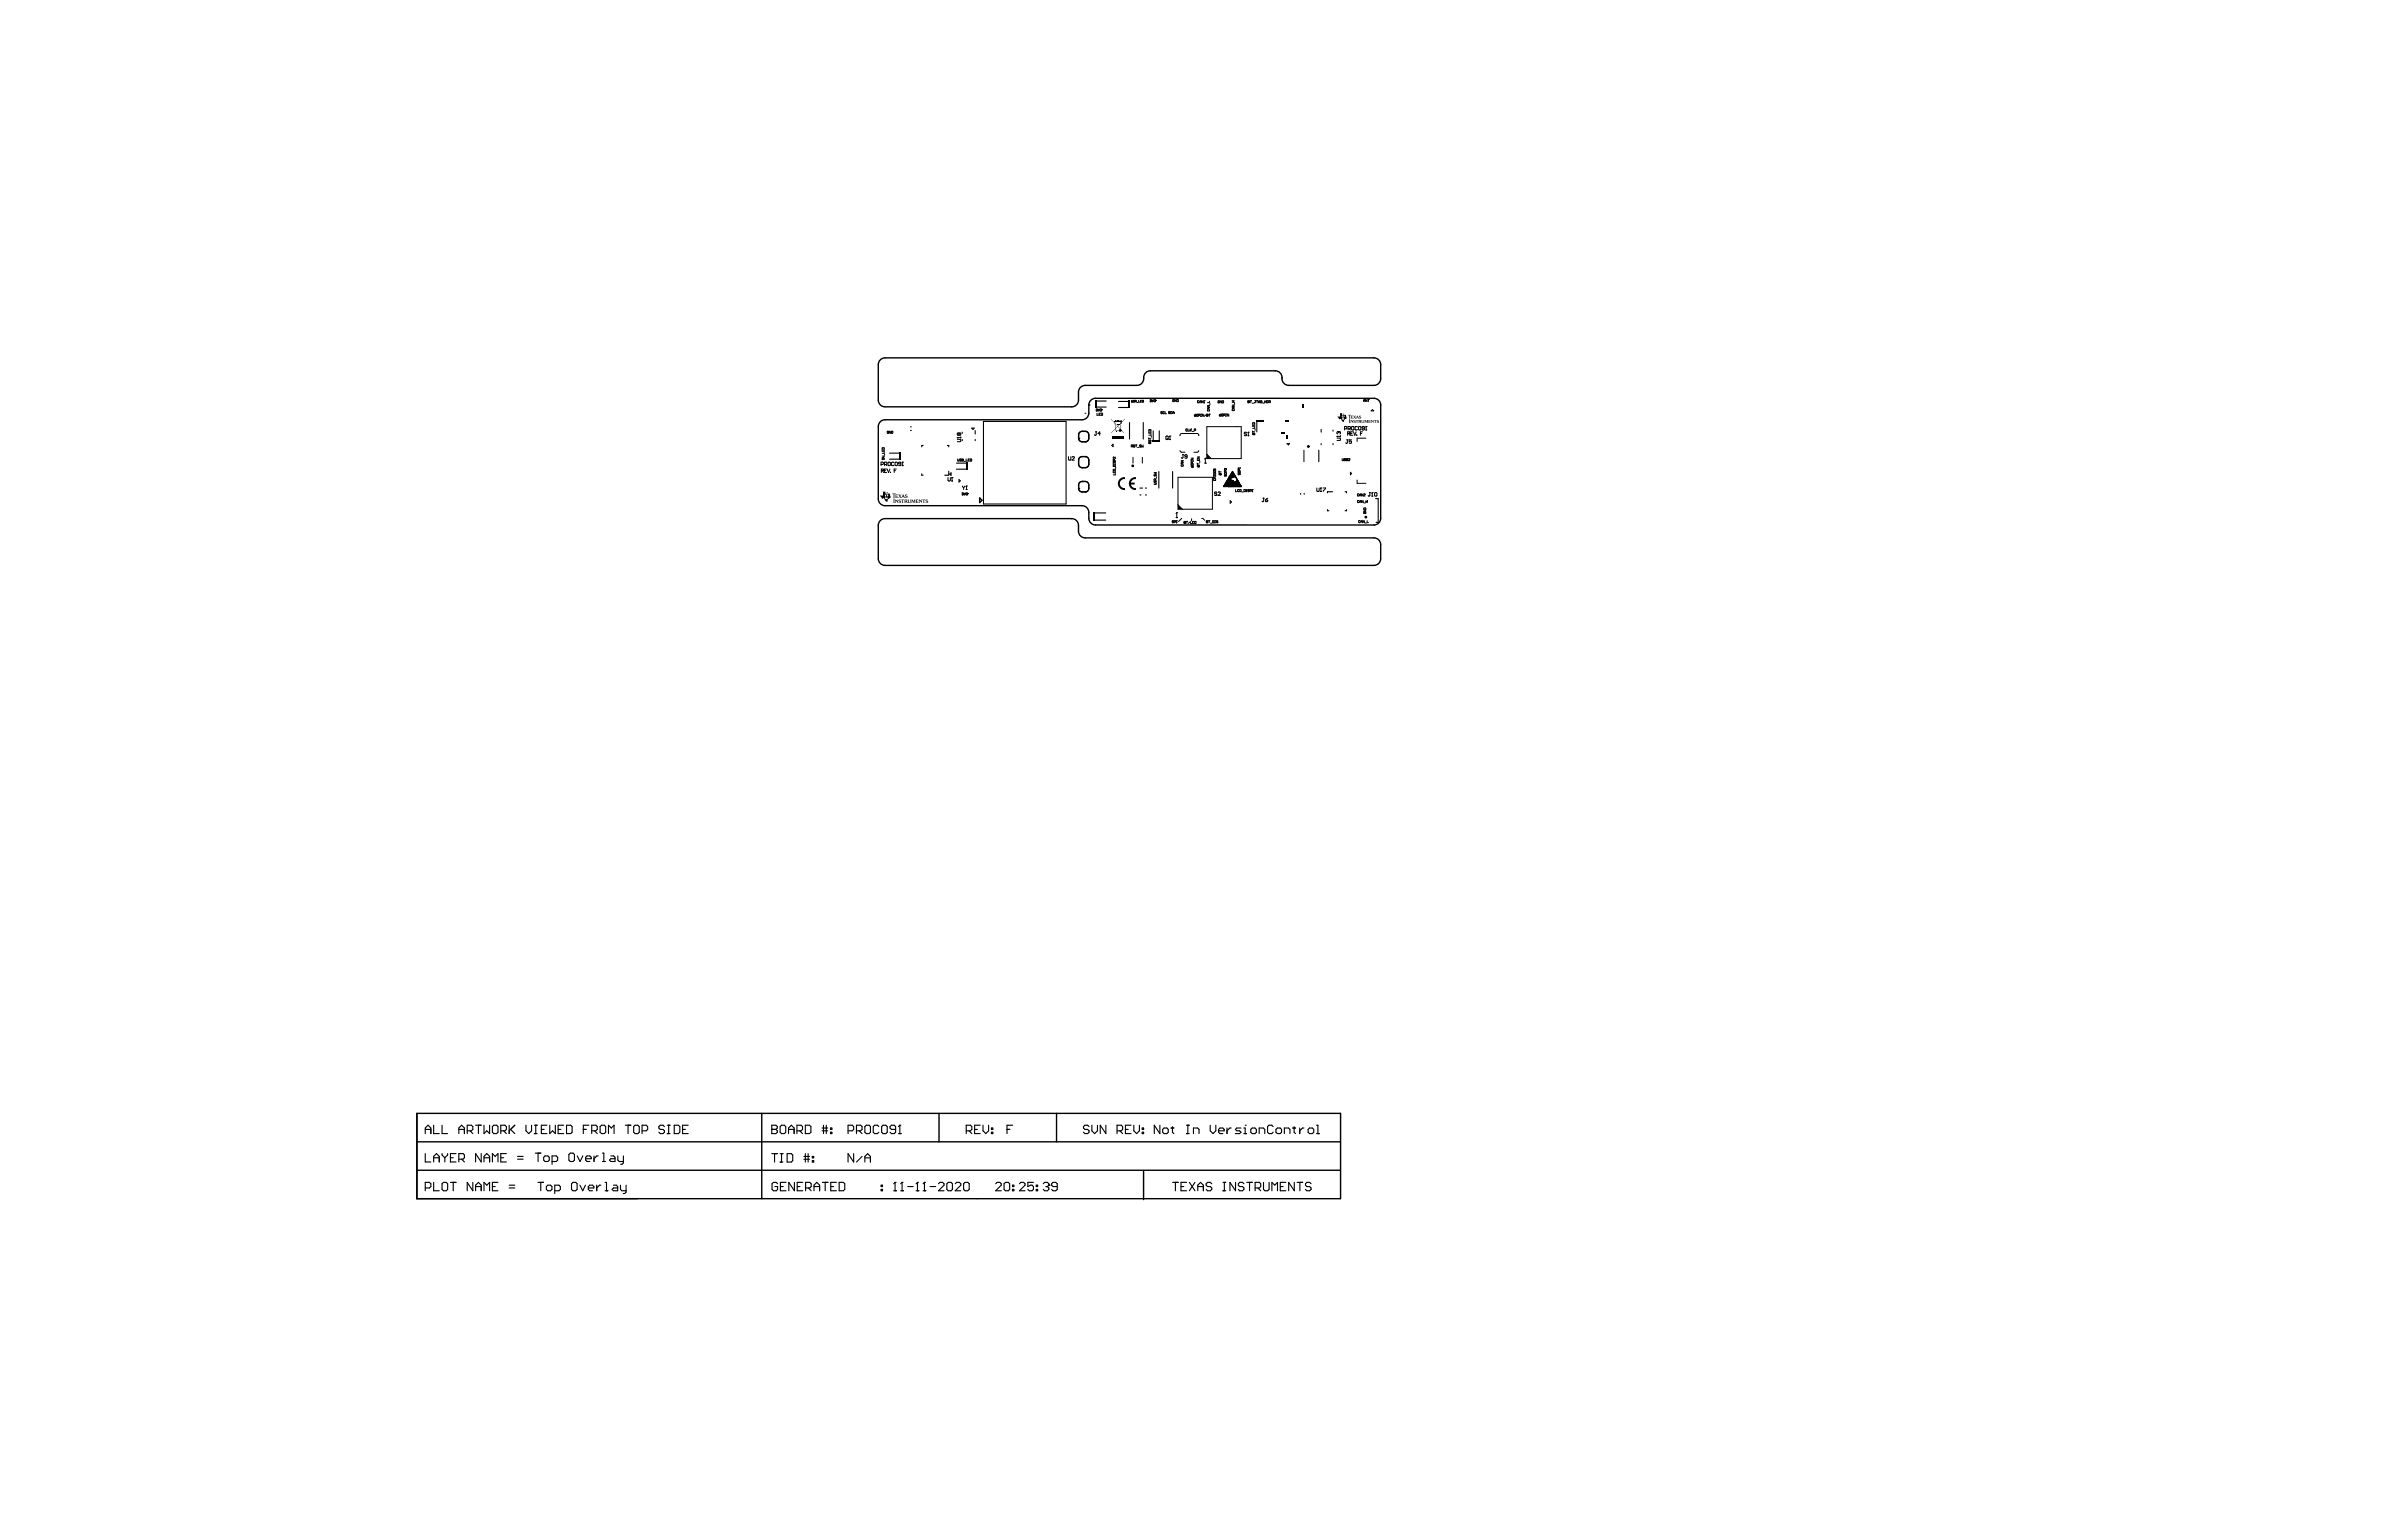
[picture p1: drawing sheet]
<svg xmlns="http://www.w3.org/2000/svg" width="432mm" height="279mm" viewBox="0 0 432 279" stroke-linecap="round" stroke-linejoin="round" font-family="sans-serif">
<g fill="none" stroke="#000" stroke-width=".25">
<path d="M159.5 76.6l.5-.4 .4-.1h35.8a1.22 1.22 0 0 0 1.2-1.2v-1.5a1.22 1.22 0 0 1 1.2-1.2h50.5a1.22 1.22 0 0 1 1.2 1.2v20.6a1.22 1.22 0 0 1-1.2 1.2h-50.5a1.22 1.22 0 0 1-1.2-1.2 1.9 1.9 0 0 0-.5-2.1l-.7-.2h-35.8a1.22 1.22 0 0 1-1.2-1.2v-13.2zM160.4 73.8a1.22 1.22 0 0 1-1.2-1.3v-6.4a1.22 1.22 0 0 1 1.2-1.2h88.7a1.22 1.22 0 0 1 1.2 1.2v2.6a1.22 1.22 0 0 1-1.2 1.2h-15.5a1.24 1.24 0 0 1-1.2-1.5 1.22 1.22 0 0 0-1.2-1.2h-22.7a1.24 1.24 0 0 0-1.2 1.5 1.22 1.22 0 0 1-1.2 1.2h-9.4a1.22 1.22 0 0 0-1.2 1.2v1.4a1.22 1.22 0 0 1-1.2 1.3h-33.8M195.5 79.5h.1M195.5 79.5v-.7a.63 .63 0 0 1 .7-.6h.5a.63 .63 0 0 1 .7 .6v.7a.63 .63 0 0 1-.7 .6M195.5 79.5a.63 .63 0 0 0 .7 .6h.5M197.4 73.4h.1M160.4 94a1.22 1.22 0 0 0-1.2 1.3v6a1.22 1.22 0 0 0 1.2 1.2h88.7a1.22 1.22 0 0 0 1.2-1.2v-2.6a1.22 1.22 0 0 0-1.2-1.2h-52.4a1.22 1.22 0 0 1-1.2-1.2 1.89 1.89 0 0 0-.5-2l-.7-.3h-33.8M177.6 90.3l.4 .4-.4 .4zM195.5 88.6h.1M195.5 88.6a.63 .63 0 0 0 .7 .6h.5M196.2 87.3h.1M196.2 84.8h.1"/>
<path d="M196.2 87.3a.63 .63 0 0 0-.7 .6v.7M196.2 87.3h.5a.63 .63 0 0 1 .7 .6v.7a.63 .63 0 0 1-.7 .6M196.7 89.2h.1M196.7 82.8h.1M196.7 80.1h.1M196.7 82.8h-.5a.63 .63 0 0 0-.7 .6v.8a.63 .63 0 0 0 .7 .6M196.7 82.8a.63 .63 0 0 1 .7 .6v.8a.63 .63 0 0 1-.7 .6h-.5M75.6 201.9v15.4h167.4v-15.4h-167.4v15.4M75.6 212.2h167.4M75.6 207h167.4M138.1 201.9v15.4M170.2 201.9v5.1"/>
<path d="M191.5 201.9v5.1M207.3 212.4v5.1"/>
<circle cx="205.3" cy="84.5" r=".12"/>
<circle cx="237.2" cy="81" r=".12"/>
<circle cx="247.6" cy="93.8" r=".12"/>
</g>
<g fill="none" stroke="#000" stroke-width=".2">
<path d="M165.1 78h.1M165.1 77.4h.1M174.4 78.4v.2M174.4 79.7v.2M176.8 78.1v.6M176.8 79.7v.2M178.3 76.4h15v15h-15zM198.7 73.8h1.8M198.7 72.7h1.8M202.8 73.9h1.8M202.8 72.8h1.8M204.8 76.6v3"/>
<path d="M207.2 76.6v3M209.1 78.1v1.8M210.1 78.1v1.8M227.8 76.5v1.8M239.5 77.9v.5M241.6 78v.2M161.3 83.3h1.8M161.3 82.2h1.8M167.1 85.9v.3h.2M167.3 80.8h-.2v.2M171.7 80.8h.3v.2M172 85.4v.8h-.7"/>
<path d="M173.4 84h1.8M173.4 85.1h1.8M198.5 94.3h1.9M198.5 93h1.9M206.6 89.7h.2M206.6 88.5h.5M207.6 89.7h.2M207.6 88.5h.2M210.1 85.5v3M212.6 85.5v3M235.8 89.5v.1M236.4 89.5v.1"/>
<path d="M239.1 81.6v2.1M239.5 80.4v.2M240.6 92.4v.2h.3M241.6 89.2h-1v.2M241.6 80.4v.2M243.8 89.2h.3v.2M244.1 92.4v.2h-.3M249.4 90.4h.4v4.3h-.3M77.1 204.8h1M77.1 205.5v-1l.5-.5 .5 .5v1M77.1 209.2v1.5h1M77.1 215.4h.8l.2-.3v-.5l-.2-.2h-.8v1.5"/>
<path d="M78.6 204v1.5h1M78.6 210.7v-1l.5-.5 .5 .5v1M78.6 214.4v1.5h1M78.6 209.9h1M80.1 214.6l.3-.2h.5l.2 .2v1.1l-.2 .2h-.5l-.3-.2zM80.1 204v1.5h1M80.1 209.2v.2l.5 .5M80.6 209.9v.8M81.1 209.2v.2l-.5 .5M81.7 214.4h1M81.7 209.9h.5M82.2 214.4v1.5"/>
<path d="M82.7 209.2h-1v1.5h1M83.2 204.8h1M83.2 210.2h.7l.3-.3v-.5l-.3-.2h-.7v1.5M83.2 205.5v-1l.5-.5 .5 .5v1M83.7 210.2l.5 .5M84.7 205h.8l.2-.2v-.5l-.2-.3h-.8v1.5M85.2 205l.5 .5M85.7 214.4v1.5l-1-1.5v1.5M86.2 204h1M86.2 215.9v-1l.5-.5 .5 .5v1M86.2 215.1h1M86.7 204v1.5"/>
<path d="M87.2 209.2v1.5l-1-1.5v1.5M87.7 204v1.5l.5-.5 .6 .5v-1.5M87.7 210.7v-1l.5-.5 .6 .5v1M87.7 215.9v-1.5l.5 .5 .6-.5v1.5M87.7 209.9h1.1M89.3 204.3l.2-.3h.5l.3 .3v1l-.3 .2h-.5l-.2-.2zM89.3 215.1h.5M89.3 210.7v-1.5l.5 .5 .5-.5v1.5M90.3 214.4h-1v1.5h1M90.8 205h.7l.3-.2v-.5l-.3-.3h-.7v1.5M90.8 209.9h.5M91.3 205l.5 .5"/>
<path d="M91.8 209.2h-1v1.5h1M92.3 215.4h1M92.3 214.9h1M92.3 204v1.5M92.6 204.8l.7 .7M93.3 204l-1 1M93.8 210.2h1M93.8 209.7h1M95.3 204v1l.6 .5 .5-.5v-1M96.9 204h.5M96.9 205.5h.5M97 209.1h1"/>
<path d="M97.1 204v1.5M97.5 214.4h1M97.5 209.1v1.5M98 214.4v1.5M98.1 204.8h.5M98.6 209.8l.2-.2h.5l.3 .2v.5l-.3 .3h-.5l-.2-.3zM99 215.1l.3-.2h.5l.3 .2v.6l-.3 .2h-.5l-.3-.2zM99.1 204h-1v1.5h1M99.7 204v1.5l.5-.5 .5 .5v-1.5M100.1 210.6h.7l.3-.3v-.5l-.3-.2h-.7v1.5M100.6 215.9h.7l.3-.2v-.6l-.3-.2h-.7v1.5M101.2 204.8h.5"/>
<path d="M102.2 204h-1v1.5h1M102.7 204h.8l.2 .3v1l-.2 .2h-.8zM103.4 209.1h.5l.2 .2v1l-.2 .3h-.5l-.3-.3v-1zM103.6 214.6l.3-.2h.5l.2 .2v1.1l-.2 .2h-.5l-.3-.2zM104.6 209.6l.5 1 .6-1M105.1 214.9l.5 1 .5-1M105.7 204.8h.5M106.2 210.1h1v-.3l-.3-.2h-.5l-.2 .2v.5l.2 .3h.5M106.6 215.4h1.1v-.3l-.3-.2h-.5l-.3 .2v.6l.3 .2h.5M106.8 204h-1.1v1.5M107.3 205h.7l.3-.2v-.5l-.3-.3h-.7v1.5M107.7 209.6v1"/>
<path d="M107.8 205l.5 .5M108.2 214.9v1M108.4 209.6h-.2l-.5 .5M108.8 204.3l.2-.3h.5l.3 .3v1l-.3 .2h-.5l-.2-.2zM108.9 214.9h-.2l-.5 .5M109.2 209.1h.3v1.5M109.2 210.6h.5M109.7 214.4h.2v1.5M109.7 215.9h.5M110.3 205.5v-1.5l.5 .5 .5-.5v1.5M110.7 209.6h.5l.3 .2v.8h-.8l-.2-.3 .2-.2h.8M111.2 214.9h.5l.3 .2v.8h-.8l-.2-.2 .2-.3h.8"/>
<path d="M112 209.6v.7l.2 .3h.8M112.5 214.9v.8l.2 .2h.8M113 209.6v1.3l-.2 .2h-.3M113.3 204h1.1M113.5 214.9v1.3l-.3 .2h-.2M113.9 204v1.5M114.9 204.3l.2-.3h.5l.3 .3v1l-.3 .2h-.5l-.2-.2zM116.4 205h.7l.3-.2v-.5l-.3-.3h-.7v1.5M120.4 204.3l-.2-.3h-.5l-.3 .3v.2l.3 .3h.5l.2 .2v.3l-.2 .2h-.5l-.3-.2M121 204h.5M121 205.5h.5M121.2 204v1.5"/>
<path d="M122.2 204h.8l.2 .3v1l-.2 .2h-.8zM123.7 204.8h.5M124.8 204h-1.1v1.5h1.1M139.9 204.8h.1M139.9 204h.8l.2 .3v.2l-.2 .3 .2 .2v.3l-.2 .2h-.8zM139.9 204.8h.8M139.9 209.2h1M140.4 209.2v1.5M141 214.6l-.3-.2h-.5l-.2 .2v1.1l.2 .2h.5l.3-.2v-.6h-.5M141.4 204.3l.3-.3h.5l.2 .3v1l-.2 .2h-.5l-.3-.2zM141.4 210.7h.5M141.4 209.2h.5"/>
<path d="M141.5 215.1h.5M141.7 209.2v1.5M142.5 214.4h-1v1.5h1M142.7 209.2h.7l.3 .2v1l-.3 .3h-.7zM142.9 204.8h1.1M142.9 205.5v-1l.5-.5 .6 .5v1M144 214.4v1.5l-1-1.5v1.5M144.5 205h.7l.3-.2v-.5l-.3-.3h-.7v1.5M144.5 215.1h.5M145 205l.5 .5M145.5 214.4h-1v1.5h1M145.7 210.2h1"/>
<path d="M145.7 209.7h1M146 204h.7l.3 .3v1l-.3 .2h-.7zM146 209.2v1.5M146 215.4h.8l.3-.3v-.5l-.3-.2h-.8v1.5M146.5 209.2v1.5M146.5 215.4l.6 .5M147.3 210.4h.2v.3h-.2zM147.3 209.7h.2v.2h-.2zM147.6 215.1h1M147.6 215.9v-1l.5-.5 .5 .5v1M149 205h1M149 204.5h1"/>
<path d="M149.1 214.4h1M149.3 204v1.5M149.6 214.4v1.5M149.8 204v1.5M150.5 204.5h.3v.3h-.3zM150.5 205.3h.3v.2h-.3zM150.6 215.1h.5M151.6 214.4h-1v1.5h1M152.1 214.4h.8l.2 .2v1.1l-.2 .2h-.8zM153.7 205h.8l.2-.2v-.5l-.2-.3h-.8v1.5M154.7 209.2v1.5l-1-1.5v1.5M155.3 205h.7l.3-.2v-.5l-.3-.3h-.7v1.5"/>
<path d="M155.8 205l.5 .5M156.3 209.7l-1 1M156.8 204.3l.2-.3h.5l.3 .3v1l-.3 .2h-.5l-.2-.2zM156.8 210.7v-1l.5-.5 .5 .5v1M156.8 209.9h1M159.3 204.3l-.2-.3h-.5l-.3 .3v1l.3 .2h.5l.2-.2M159.7 215.7h.3v.2h-.3zM159.7 214.9h.3v.2h-.3zM159.8 204.3l.3-.3h.5l.2 .3v1l-.2 .2h-.5l-.3-.2zM162 215.9h.5M162.3 214.4h.1M162.3 214.4v1.5"/>
<path d="M162.3 214.4l-.3 .2M162.4 204.8h-.8l-.3-.3v-.2l.3-.3h.5l.3 .3v1l-.3 .2h-.5l-.3-.2M162.9 205.5h.5M163.1 204h.1M163.1 204v1.5M163.1 204l-.2 .3M163.3 215.9h.5M163.5 214.4h.1M163.5 214.4v1.5M163.5 214.4l-.2 .2M164.5 215.1h1.1M166.1 215.9h.5"/>
<path d="M166.3 214.4h.1M166.3 214.4v1.5M166.3 214.4l-.2 .2M167.3 215.9h.5M167.6 214.4h.1M167.6 214.4v1.5M167.6 214.4l-.3 .2M168.6 215.1h1M170.1 214.6l.3-.2h.5l.2 .2v.3l-1 1h1M171.6 214.6l.3-.2h.5l.3 .2v1.1l-.3 .2h-.5l-.3-.2zM173.2 214.6l.2-.2h.5l.3 .2v.3l-1 1h1M174.7 214.6l.2-.2h.5l.3 .2v1.1l-.3 .2h-.5l-.2-.2z"/>
<path d="M175.2 205h.7l.3-.2v-.5l-.3-.3h-.7v1.5M175.7 205l.5 .5M176.7 204.8h.5M177.7 204h-1v1.5h1M178.2 204v1l.5 .5 .5-.5v-1M179.7 204.5h.3v.3h-.3zM179.7 205.3h.3v.2h-.3zM180.5 214.6l.2-.2h.6l.2 .2v.3l-1 1h1M182 214.6l.3-.2h.5l.2 .2v1.1l-.2 .2h-.5l-.3-.2zM182.5 204.8h.6M183.5 215.7h.3v.2h-.3zM183.5 214.9h.3v.2h-.3z"/>
<path d="M183.6 204h-1.1v1.5M184.8 214.6l.3-.2h.5l.2 .2v.3l-1 1h1M187.3 214.4h-1v.7l.5-.2h.3l.2 .2v.6l-.2 .2h-.5l-.3-.2M187.8 215.7h.3v.2h-.3zM187.8 214.9h.3v.2h-.3zM189.1 214.6l.3-.2h.5l.2 .2v.3M189.6 215.1h.3M189.9 215.1l.2 .3v.3l-.2 .2h-.5l-.3-.2M190.1 214.9h.1M190.1 214.9l-.2 .2M191.6 215.1h-.7l-.3-.2v-.3l.3-.2h.5l.2 .2v1.1l-.2 .2h-.5l-.3-.2M197.4 204.3l-.2-.3h-.5l-.3 .3v.2l.3 .3h.5l.2 .2v.3l-.2 .2h-.5l-.3-.2"/>
<path d="M197.9 204v1l.5 .5 .5-.5v-1M200.5 204v1.5l-1-1.5v1.5M202.5 205h.8l.2-.2v-.5l-.2-.3h-.8v1.5M203 205l.5 .5M204 204.8h.5M205 204h-1v1.5h1M205.5 204v1l.5 .5 .5-.5v-1M207.1 204.5h.2v.3h-.2zM207.1 205.3h.2v.2h-.2zM210.3 204v1.5l-1.1-1.5v1.5M210.8 204.8l.2-.3h.5l.3 .3v.5l-.3 .2h-.5l-.2-.2zM212.3 204.5h.5"/>
<path d="M212.5 204.3v1l.3 .2M212.6 214.4h1M213.1 214.4v1.5M214.1 215.1h.5M215.1 204h.5M215.1 205.5h.5M215.1 214.4h-1v1.5h1M215.3 204v1.5M215.6 214.4l1 1.5M216.3 205.5v-1h.8l.3 .3v.7M216.6 214.4l-1 1.5M217.1 215.1h1"/>
<path d="M217.1 215.9v-1l.5-.5 .5 .5v1M219.4 204v1l.5 .5 .5-.5v-1M219.7 214.6l-.3-.2h-.5l-.3 .2v.3l.3 .2h.5l.3 .3v.3l-.3 .2h-.5l-.3-.2M220.9 205h1v-.2l-.2-.3h-.5l-.3 .3v.5l.3 .2h.5M221.7 214.4h.5M221.7 215.9h.5M221.9 214.4v1.5M222.4 204.5v1M223.2 204.5h-.3l-.5 .5M224 214.4v1.5l-1-1.5v1.5M225 204.5h-.8l-.3 .3 .3 .2h.5l.3 .3-.3 .2h-.8M225.5 205.5h.5"/>
<path d="M225.5 204.5h.2v1M225.5 214.6l-.3-.2h-.5l-.2 .2v.3l.2 .2h.5l.3 .3v.3l-.3 .2h-.5l-.2-.2M225.7 204h.1M226 214.4h1M226.5 214.4v1.5M227 204.5h.5l.3 .3v.5l-.3 .2h-.5l-.3-.2v-.5zM227.5 215.4h.8l.2-.3v-.5l-.2-.2h-.8v1.5M228 215.4l.5 .5M228.3 205.5v-1h.7l.3 .3v.7M229 214.4v1.3l.3 .2h.5l.3-.2v-1.3M230.6 215.9v-1.5l.5 .5 .5-.5v1.5M230.8 204.3l-.3-.3h-.5l-.2 .3v1l.2 .2h.5l.3-.2"/>
<path d="M231.3 204.8l.3-.3h.5l.2 .3v.5l-.2 .2h-.5l-.3-.2zM232.1 215.1h.5M232.8 205.5v-1h.8l.2 .3v.7M233.1 214.4h-1v1.5h1M234.3 204.5h.5M234.6 204.3v1l.2 .2M234.6 214.4v1.5l-1-1.5v1.5M235.1 214.4h1M235.6 204.5v1M235.6 214.4v1.5M236.4 204.5h-.3l-.5 .5M237.1 204.8l.3-.3h.5l.2 .3v.5l-.2 .2h-.5l-.3-.2z"/>
<path d="M237.7 214.6l-.3-.2h-.5l-.2 .2v.3l.2 .2h.5l.3 .3v.3l-.3 .2h-.5l-.2-.2M238.7 204h.2v1.5M238.7 205.5h.5"/>
</g>
<g fill="#000">
<path d="M203.9 75.9l-2.4 2.6zM201.6 79h2.1v.5h-2.1zM202 76.4l1.3 .1zM202.1 76.3l.1-.1-.1 .2zM202.2 76.2h.1v.3h-.1zM202.1 76.4l.1 1.7zM202.3 78.1l.6 .1zM202.2 78.1h.2v.2h-.2zM202.3 76.2l.2 .1zM202.5 76.8h.5v.2h-.5zM202.5 76.1l.1 .2zM202.5 76.3h.4z"/>
<path d="M202.5 76.1l.4 .1zM202.8 76.1l.1 .2zM202.9 76.2l.3 .2zM203.2 76.5l-.1 1.4zM203.1 76.6h.3l-.3 .2zM203.2 76.7l.1 .1 .1-.2v.2h-.3zM201.4 75.9l2.3 2.6zM242.9 74.9h.4v.3h.1l-.2 .4h.1v.5h.3v-.3l.2-.4h-.1v-.2h.3l.1 .7-.4 .2-.1 .4-.2-.1-.3-.5-.3 .1-.3-.4 .4-.1zM243.5 75.2h.1l-.1 .7h-.2zM243.5 75h.2l-.1 .2h-.1zM244.5 76h.3v.7h-.3zM244.4 75.2h.5v.1h-.2l.1 .6h-.3l.1-.6h-.3z"/>
<path d="M244.8 75.4h.4l.1 .1h-.3v.1h.2v.1l-.2-.1v.2h.3v.1h-.5zM244.8 76.2h.2l.2 .2v-.2h.1v.5l-.4-.4 .1 .4h-.2zM245.4 76.2h.3v.1h-.3l.3 .1v.2l-.3 .1-.1-.2h.4l-.3-.1zM245.8 76.2h.4v.1l-.1-.1v.5h-.2v-.5l-.1 .1zM246.4 75.4h.3v.1h-.3l.3 .1v.3h-.3l-.1-.2 .4 .1-.3-.2zM246.8 76.2h.2v.4l.2-.1-.1-.3h.2l-.1 .4h-.4zM247.3 76.2h.2l.2 .3 .1-.3h.2v.5h-.2v-.4l-.1 .4-.2-.4v.4h-.2zM248 76.2h.4l.1 .1-.3-.1v.2l.2-.1v.2l-.2-.1v.2l.3-.1v.2h-.5zM248.5 76.2h.2l.2 .3v-.3h.1v.5l-.4-.4 .1 .4h-.2zM249.1 76.2h.4v.1l-.2-.1 .1 .5h-.2v-.5l-.1 .1zM249.6 76.2h.3v.1h-.2l.3 .1-.1 .2-.3 .1v-.2l.3 .1-.3-.2zM160.1 89.1h.4v.4h.1l-.2 .4h.1v.6h.4v-.2l-.1-.1 .2-.5h-.1v-.2h.4l.1 .8-.4 .3-.1 .4-.3-.1-.4-.6-.3 .1-.4-.5 .6-.1z"/>
<path d="M160.7 89.5h.2l-.2 .8h-.2zM160.8 89.2h.1v.2h-.2zM161.9 90.4h.3v.8h-.3zM161.7 89.5h.7v.1h-.3l.1 .7h-.3l.1-.7h-.3zM162.3 89.7h.5v.1h-.3v.1h.2v.1h-.2v.2l.3-.1v.2h-.5zM162.2 90.6h.2l.3 .3v-.3h.2l-.1 .6-.4-.5v.5h-.2zM163 90.6h.3v.1h-.3l.3 .2v.3h-.4v-.2l.2 .1 .2-.1-.4-.2zM163.4 90.6h.5v.1h-.2l.1 .5h-.3l.1-.5h-.2zM164.1 89.7h.3l.1 .1-.3-.1v.1l.3 .2v.2l-.4 .1-.1-.2 .2 .1 .2-.1-.3-.1zM164.5 90.6h.3l-.1 .4 .1 .1 .2-.1v-.4h.2l-.1 .5h-.5zM165.2 90.6h.2l.2 .4 .1-.4h.3v.6h-.3l.1-.5-.2 .5-.3-.5 .1 .5h-.2zM166 90.6h.5v.1h-.3v.1h.2v.1h-.2v.2l.3-.1v.2h-.5z"/>
<path d="M166.6 90.6h.2l.2 .3v-.3h.2l-.1 .6-.4-.5 .1 .5h-.2zM167.2 90.6h.5l.1 .1h-.3l.1 .5h-.3l.1-.5h-.2zM167.8 90.6h.4v.1h-.2l-.1 .1 .3 .1v.2l-.4 .1v-.2l.3 .1-.3-.3zM203 86.9l.4-.3 .4-.1h.1v.4a.82 .82 0 0 0-.9 .8 .82 .82 0 0 0 .9 .8v.3a1.17 1.17 0 0 1-1.1-.6 1.17 1.17 0 0 1 .2-1.3zM204.9 86.9l.5-.3 .4-.1h.1v.4a.82 .82 0 0 0-.9 .6h.7v.4h-.7a.82 .82 0 0 0 .9 .6v.3a1.17 1.17 0 0 1-1.1-.6 1.17 1.17 0 0 1 .1-1.3zM213.5 91.5l.8 .8h-.8zM218.8 82.4l.8 .8h-.8z"/>
<path d="M245.3 75.4h.2l.1 .2v-.2h.2l-.2 .2 .2 .3 .2-.5h.1l.3 .5h-.3l.1-.2-.6 .2-.1-.2v.2h-.2l.2-.3zM246 75.5v.2h.1z"/>
<path d="M246.3 76.2h.4l-.1 .2 .2 .3-.4-.2 .1 .2h-.2zM246.4 76.2v.2h.2z"/>
<path d="M162.8 89.7h.3l.1 .2v-.2h.2l-.2 .2 .2 .3 .2-.5h.2l.3 .6h-.3v-.2h-.2v.2h-.4l-.1-.3-.1 .3h-.2l.3-.3zM163.7 89.8l-.1 .2h.2z"/>
<path d="M163.9 90.6h.5l.1 .2-.2 .1 .3 .3-.5-.3 .1 .3h-.3zM164.1 90.7v.2l.2-.1v-.1z"/>
</g>
<g fill="none" stroke="#000" stroke-width=".18">
<path d="M161.1 78.2h-.3v.3l.2 .1 .1-.2h-.1M161.5 78.2v.4l-.3-.4v.4M161.6 78.2h.3l-.1 .4h-.2zM173.5 79.3h.1M173.5 79.7l.7 .1-.1 .3h-.6M173.5 79.3h.7M173.5 79.3l.1 .2M173.8 78.6v.2M173.8 78.6l.2-.1 .2 .1-.1 .3-.3-.1M173.8 78.6l-.1-.1-.2 .1 .1 .3 .2-.1M174.2 79.2v.3M176.1 77.6h.5l-.2 .2z"/>
<path d="M176.4 77.8h.1M196.7 74.9h.1M198.6 78.3h.2M198.7 74.2h.2v.1M198.7 78.3v.5l-.1 .1-.2-.1M198.8 74.3h.1M198.9 74.9v.4h.2M198.9 74.3v.2h-.2M198.9 74.3h.1M199.1 74.2l.1 .3 .1-.3M199.2 75.1h.2M199.4 74.2h.2l.1 .1"/>
<path d="M199.5 78.6h-.5l.3-.3v.6M199.5 74.9h-.3v.4h.3M199.6 74.3h.1M199.6 74.9l.3 .1-.1 .3h-.2zM199.6 74.3v.2h-.2M199.7 74.3h.1M199.7 74.3h-.1M205.1 72.6l.1 .3h.1v-.3M205.6 72.6h-.1l-.1 .1 .2 .2h-.2M205.8 72.8l.2-.1-.1-.1h-.1v.3M205.9 72.8l.1 .1M206.1 73h.2"/>
<path d="M206.4 72.6v.3h.2M206.7 72.7h.2M207 72.6h-.3v.3h.3M207.1 72.6h.2l-.1 .3h-.1zM208.3 78l.3-.1v.2h-.3zM208.3 78.3v.2h.3v-.2M208.3 79.4v.3M208.3 79.5h.3M208.3 79.8v.3l.2-.3 .1 .1v.2M208.4 78.4v.1M208.5 72.5h.1l.1 .1M208.6 72.7h.1"/>
<path d="M208.6 78.7v.2h-.3M208.6 72.7v.2l-.1-.1M208.7 79v.3M208.7 72.6h.1M208.7 72.6l-.1 .1M208.8 72.5l.2 .4 .1-.4M209.2 72.5h.2l.1 .1M209.3 72.7h.1M209.4 72.7v.2l-.2-.1M209.5 72.6h.1M209.5 72.6l-.1 .1M210.7 74.7l-.2-.1-.1 .2 .3 .2h-.3"/>
<path d="M211.1 74.7h-.3v.3h.3M211.2 74.6v.4h.3M211.3 79.2l.2-.1 .3 .1-.1 .5-.4-.1zM211.6 79.5l.2 .2M212 79.7h.2M212.1 79.1h.1M212.1 79.1v.6M212.1 79.1l-.1 .1M212.1 74.7h-.3l.3 .2-.1 .1-.2-.1M212.2 74.6l.3 .1-.1 .3h-.2zM212.6 74.8h.2M212.6 75l.1-.4 .1 .4"/>
<path d="M212.9 72.5h-.3v.3h.2l.1-.2h-.2M213.2 72.4v.4l-.2-.4v.4M213.4 72.4l.2 .1-.1 .3h-.1zM213.9 79v-.2l.3-.2h2.8l.3 .2v.2M215.2 77.8h-.2v.4l.2-.1M215.4 77.8v.4h.2M215.7 77.8v.4M215.8 78l.2 .2M216 77.8l-.3 .2M216.1 78.2h.3M216.5 78h.2v-.2h-.2v.4M216.5 75.3l.3 .1-.2 .1z"/>
<path d="M216.8 75.1l-.3 .2M217 75.1l.1 .1v.3l-.2-.1zM217.3 75.4l.2-.1v-.2h-.2v.4M217.3 72.7h-.2v.3h.2M217.5 73l.1-.3 .1 .3M217.5 72.8h.2M217.7 75.1h.1M217.7 75.5h.1M217.7 75.1v.4M218.1 72.7v.3l-.3-.3v.3M218.2 73h.1M218.2 75.1v.4l-.2-.4v.4"/>
<path d="M218.3 72.7h.1M218.3 72.7v.3M218.3 72.7h-.1M218.6 75.2l-.3 .3M218.7 75.3h.1M218.7 75.1l.3 .1-.1 .3h-.2zM218.7 75.3h.2M218.8 77.4h6.2v5.8h-6.2zM218.9 73.5h.4l-.4 .3h.4M218.9 74.3v.2h.3v-.2M219.1 73.9v.2M219.1 75.1h.3"/>
<path d="M219.2 75.1v.4M219.3 72.8v.2h-.4M219.3 73.9l-.4 .1 .4 .1M219.3 73.1v.3M221 75.3l.3 .1h-.2zM221.1 72.7h-.3l.1 .4 .2-.1-.2-.1M221.3 75.1l-.3 .2M221.4 72.7v.4l-.2-.4v.4M221.5 75.1h.2l-.1 .3h-.2zM221.6 72.7h.2l-.1 .4h-.1zM221.8 75.3h.2v-.2h-.2v.3M222.2 75.4h.1"/>
<path d="M222.2 75.1h.1M222.2 75.1v.3M222.7 75.1v.3l-.2-.3v.3M223.4 72.9h.3M223.4 72.7h.3M223.4 73.4h.3l-.3 .3h.3M223.4 74.2v.3h.3v-.3M223.6 72.7v.2M223.6 73.8v.3M223.7 73.8l-.3 .2 .3 .1M223.8 73.1v.2M226 78.5l-.1-.1-.3 .1 .1 .2 .3 .1-.1 .2-.3-.1"/>
<path d="M226.2 79h.2M226.2 72.8h.1M226.2 72.7h.3l-.1 .3h-.2zM226.2 72.8h.2M226.3 78.4h.1M226.3 78.4v.6M226.3 78.4l-.1 .1M226.6 72.7h.3M226.7 72.7v.3M227 73.1h.2M227.1 78.6l.3-.1 .1 .3h-.4zM227.1 76.7l.3-.1 .1 .3h-.4z"/>
<path d="M227.1 77v.3h.4v-.3M227.1 78.2v.2M227.1 78.3h.4M227.3 78.8h.1M227.3 77.2v.1M227.3 78.6v.2M227.5 77.4v.3h-.4M227.5 72.7h.1M227.5 77.8v.2M227.6 72.7v.3h-.2M227.8 72.7h.2M227.9 72.7v.3"/>
<path d="M228.1 72.8h.3M228.1 73l.2-.3 .1 .3M228.8 72.7h-.3v.3h.2l.1-.2h-.2M228.9 73.1h.2M229.3 72.8h.2M229.3 72.7v.3M229.5 72.7v.3M229.7 72.7h.2l-.1 .3h-.1zM230 72.9h.2l.1-.2h-.3v.3M230.2 72.9l.1 .1M242.4 79.1h.1M242.4 79.4l.6 .1-.1 .4h-.5"/>
<path d="M242.4 79.1h.6M242.4 79.1l.1 .1M242.6 78.3h.1M242.6 78.3l-.2 .1 .1 .3M242.6 78.3l.1 .1M242.7 78.4l.1-.1 .2 .1-.1 .3M242.7 78.4v.1M243 79v.2M243.7 77.8h.4l.1-.4-.5-.1v.7M244.1 79.7h.3M244.3 79.7v.6l-.2 .1-.2-.1M244.3 78.6h.3l.1-.2-.4-.1v.6"/>
<path d="M244.4 77.8h.3l.1-.4-.4-.1v.7M244.5 78.6l.2 .3M244.6 77.8l.2 .2M244.9 78.6h.2M245 79.7h-.4v.4l.2-.1 .2 .1-.1 .3-.3-.1M245 77.4l.1-.1 .3 .1-.1 .6-.3-.1zM245.2 78.3h-.3v.6h.3M245.4 78.3l.2 .6 .2-.6M245.9 78.9h.1M246.1 77.4l-.1-.1-.4 .1v.5l.1 .1 .4-.1M246.3 77.4l.1-.1 .3 .1-.1 .6-.3-.1zM246.6 78.6h.3"/>
<path d="M247 78.3h-.4v.6M247.2 72.6h.2M247.2 72.8l.1-.4 .1 .4M247.3 77.6h-.3l-.1-.1 .1-.2 .3 .1v.5l-.1 .1-.3-.1M247.5 78h.3M247.6 79.4h-1.6v.6M247.7 77.3h.1M247.7 77.3v.7M247.7 77.3l-.2 .1M247.8 72.4v.4l-.2-.4v.4M247.9 72.4h.3M248.1 72.4v.4"/>
<path d="M248.6 74.5l.2-.2 .2 .2zM159.7 84.2h.3l.1-.3-.4-.1v.6M159.8 85.3h.3l.1-.2-.4-.1v.7M159.9 83.1v.2h.2v-.2h.2l-.1 .2M159.9 81.2h.3l.1 .2h-.4zM159.9 81.6v.2h.4v-.2M159.9 82.7l.4 .1-.4 .2M160 85.3l.2 .4M160.1 81.7v.1M160.3 81.9v.3h-.4M160.3 85.3h.3M160.3 84.2h.4l.1-.3-.5-.1v.6"/>
<path d="M160.4 82.3v.3M160.6 84.2l.2 .2M160.7 85h-.4v.7h.4M160.8 85l.3 .7 .2-.7M161 83.9l.1-.1 .3 .1-.1 .5-.3-.1zM161.4 85.6h.1M162 83.9l-.1-.1-.3 .1v.4l.1 .1 .3-.1M162.1 85.3h.2M162.2 83.9l.2-.1 .3 .1-.1 .5-.4-.1zM162.5 85h-.4v.7M163.3 84.1l-.4-.1 .1-.2 .3 .1v.4l-.1 .1-.3-.1M163.5 84.4h.2"/>
<path d="M163.6 83.8h.1M163.6 83.8v.6M163.6 83.8l-.1 .1M171.8 86.6l.2 .6 .3-.1v-.5M172.2 85.9v.1M172.4 85.7v.5l-.2-.2zM172.5 87.2h.2M172.6 86.6h.1M172.6 86.6v.6M172.6 86.6l-.1 .1M173.6 83.2l.1 .4 .2-.1v-.3M173.8 86.9l.3 .3-.3 .2z"/>
<path d="M174.2 83.3h-.2l.2 .2v.1l-.2-.1M174.4 83.4h.1M174.4 83.2l.2 .1v.3h-.2zM174.4 83.4h.2M174.4 89.4h.2v.1M174.5 88.1l.2 .3M174.5 89.6h.1M174.6 89.6v.2l-.2-.1M174.6 89.5h.1M174.6 89.5v.1M174.7 88.4v.4M174.8 83.7h.2"/>
<path d="M174.8 89.4l.1 .4 .1-.4M174.9 88.1l-.2 .3M175.1 88.8h.2M175.1 83.2v.4h.3M175.1 89.4h.2l.1 .1M175.2 88.1h.1M175.2 88.1v.7M175.2 88.1l-.1 .1M175.3 89.6h.1M175.3 89.6v.2l-.2-.1M175.4 89.5h.1M175.4 89.5l-.1 .1"/>
<path d="M175.5 83.4h.1M175.8 83.2h-.3v.4h.3M175.9 83.2l.2 .1v.3h-.2zM193.7 82.8l.1 .6 .3-.1v-.5M194.3 82.9l.1-.1 .4 .1-.5 .5h.5M195.8 82.9l.9-.1a.6 .6 0 0 1 .7 .6v.8a.6 .6 0 0 1-.7 .6 1.03 1.03 0 0 1-1.1-.3l-.1-1.2zM196.5 87.3h.1M201.6 80.8h.1M201.8 80.5v.5l-.2-.2zM201.8 84.4l.3-.1 .1 .3h-.4zM201.8 85.2l.3-.1 .1 .2h-.4zM201.8 84.1v.1"/>
<path d="M201.8 84.1h.4M201.9 83.6l-.1 .2 .1 .1 .2-.3v.3M201.9 85.5v.2h.2v-.2M202.1 83.5l-.1-.2h-.2v.2h.4M202.2 85.9v.2h-.4M202.2 82.9v.2l-.3-.2h-.1l.1 .2M202.2 84.1v.1M202.2 84.7v.3M205.1 80.9h.2v-.2h-.2v.4M205.2 80.9l.1 .2M205.4 82.9v1.1M205.7 80.7h-.3l.3 .3h-.3"/>
<path d="M205.8 80.7h.3M206 80.7v.4M206.2 81.1h.3M206.8 80.7h-.1l-.1 .1 .2 .2h-.2M207 80.7v.4l.1-.2 .1 .2v-.4M207.1 82.9v1.1M208.5 80.4l-.1-.2h-.1v.2h.3M208.6 80.2l-.1 .1M209.2 87.6h.4l-.1 .2h-.3M209.2 85.7h.4l-.1 .1 .1 .1h-.4M209.3 87.2v.3l.2-.3 .1 .1-.1 .2M209.3 86.1v.2l.2-.2h.1l-.1 .2"/>
<path d="M209.5 87.1v-.2l-.2-.1-.1 .3h.4M209.6 86.8l-.1 .1M209.7 86.4v.3M212.7 94.5l-.1-.1-.1 .1 .2 .2h-.2M212.9 94.7h.2v-.2l-.2-.1v.4M213.2 93.9h.3M213.2 94.4h.2M213.2 94.8h.2M213.3 94.4v.4M213.3 93h.1M213.3 93v.9M213.3 93l-.1 .1"/>
<path d="M213.5 86.5h6.3v5.8h-6.3zM213.5 91.5l.8 .8M213.9 81.7l.2 .3h.7M214.1 83.5h.4l-.4 .3h.4M214.2 84.3v.2h.3l-.1-.2M214.2 94l-.6 .6M214.2 94h.1M214.3 83.9v.3M214.3 82.4h.3M214.5 82.4v.6l-.2 .1-.2-.1M214.5 83.9l-.4 .1 .4 .2M214.7 94.7h.1"/>
<path d="M214.7 94.5l.2 .1-.1 .3h-.1zM215 94.5h.3M215.2 94.5v.4M215.2 82.8l-.4-.1 .1-.3 .3 .2v.4l-.1 .1-.3-.1M215.7 94.7l-.3 .2M215.8 94.5v.4h.2M215.9 83.1h.4l-.4 .2h.4M215.9 84.2h.3l.1 .1-.3 .1zM215.9 84.5l.2 .3M215.9 83.5v.1M215.9 83.6h.4M216 94.1v.3"/>
<path d="M216.1 84.6l.1-.1 .1 .2-.2 .1zM216.2 84l-.1-.2h-.2v.2h.4M216.3 83.5v.1M216.4 94.6h-.2v.3h.2M216.6 94.5l.2 .1-.1 .3h-.1zM217 84.4h.4v.2h-.4zM217 83.2v.3h.4v-.3M217 84v.2M217 84.1h.4M217 82.9h.4l-.4 .2h.4M217.2 84.6h.1M217.2 83.4v.1"/>
<path d="M217.2 84.4v.2M217.3 81.7l-.1 .3h-.8M217.5 83.6v.3M217.8 94h.3l.3 .3M218.4 84h.3M218.5 83.1h.1M218.5 83.1v.9M218.5 83.1l-.1 .1M218.7 94.6h.1M218.7 94.4l.2 .1v.3h-.2zM218.7 94.6h.2M218.8 82.4l.8 .8"/>
<path d="M219.1 94.4h.2M219.2 94.4v.4M219.4 94.9h.3M219.8 94.4l.3 .1-.1 .3h-.2zM220 85.9h.1M220 85v.3h.2v-.3l.2 .1-.1 .2M220 85.5l.3-.1 .1 .2-.3 .1zM220 85.9h.4M220 85.9l.1 .1M220.1 86.9v.2h.3l-.1-.2M220.2 94.4h.1M220.2 94.8h.1"/>
<path d="M220.2 86.7v-.1l-.1-.1-.1 .2h.4M220.3 94.4v.4M220.4 86.1v.3l-.3-.3v.3M220.4 85.9v.1M220.6 89.3l-.1-.1-.3 .1 .1 .2 .3 .1-.1 .2-.3-.1M220.8 94.5h-.3l.3 .2-.1 .1-.2-.1M220.8 89.3l.1-.1 .3 .1-.4 .5h.4M221 85.9l.3-.1 .1 .3h-.4zM221 85.4v.3M221 85.6h.4M221.2 86.1h.1M221.2 85.9v.2"/>
<path d="M221.8 88.2h.1M221.8 88.2h3.2M221.9 88.1l-.1 .1M221.9 88.1h.1M221.9 88v.1M221.9 88h.1M222 85.8l.3-.1v.2l-.3 .1zM222 87.9l-.1 .1M222 87.9h.1M222 86.1v.2h.1l.2-.2v.2M222 84.9h.3v.2l-.3 .1zM222 87.8v.1"/>
<path d="M222 87.8h.1M222.1 87.8h-.1M222.1 87.8h.1M222.1 87.7v.1M222.1 87.6h.1M222.2 85.6l-.1-.3-.1 .1v.2h.3M222.2 87.5h.1M222.3 87.4h.1M222.3 87.3h.1M222.4 87.9l-.1 .1 .1-.2v.2h-.1l.1-.3v.3h-.2l.3-.5v.5M222.4 87.2h.1M222.4 87.1l-.1 .3"/>
<path d="M222.5 87.4v.6l-.4 .1zM222.5 87.3l.1-.2-.6 1h.5l.1-1-.5 1h.4M222.5 87.3v.7M222.6 87.3l.1-.2-.1-.1-.7 1.1h.7l-.1-.1M222.6 88v.2h-.7M222.6 86.9l.2 .2M222.6 86.9l.8-1.4 1.5 2.6M222.6 87.8v.2M222.6 86.9l.5 .3M222.6 87.8h.1M222.6 88l.1 .1M222.6 88h.1"/>
<path d="M222.6 87.8v.1M222.6 87.6h.1M222.6 87.9h.1M222.6 87.9v.1M222.6 87.5h.1M222.7 87.8h.1M222.7 87.4l-.1 .4M222.7 87.4h.1M222.7 88.2h-.9M222.7 86.8h-.1M222.7 87.9h.1M222.7 87.8v.1"/>
<path d="M222.7 87.3v.1M222.7 88v.1M222.7 87.3h.1M222.7 88.2h.1M222.7 88.1v.1M222.7 87.8v.2M222.7 86.8l2.2 1.3M222.7 86.8l-.1 .1M222.7 87.9v.1M222.7 88h.1M222.7 88.1h.1M222.8 88l-.1 .1"/>
<path d="M222.8 86.8h.1M222.8 88h.1M222.8 87.7v.1M222.8 87.7h.1M222.8 87.1l.3 .2M222.8 87.1l-.2 .7M222.8 86.5h.1M222.8 87.1l-.1 .2M222.8 87.1l.2 .1M222.8 87.1l.4 .2M222.8 87.9v.1M222.8 88h.2"/>
<path d="M222.8 88l-.1 .2M222.8 87.8v.1M222.8 87.8h.1M222.8 87.4l.1 .1M222.8 87.4h.1M222.8 87.8v.2M222.8 87.9l.1 .1h-.1M222.8 87.9l.2 .1M222.9 87.7l-.1 .2M222.9 87.9v.1M222.9 87.4h.1M222.9 87.7v.1"/>
<path d="M222.9 87.8v.1M222.9 87.9h.1M222.9 88h.1M222.9 87.7h.1M222.9 86.4h.1M222.9 87.9l.1 .1M222.9 87.8h.1M222.9 87.5h.1M222.9 87.5l-.1 .2M222.9 88.1l.1 .1h-.3M222.9 87.5v.2M223 86.9l.4 .2"/>
<path d="M223 86.9h.1M223 87.4h-.1M223 88v.1M223 88h.1M223 87.2h.1M223 86.7l.8-.3-.4-.8-.6 1.2 .1 .1 .1-.2 .9-.3-.5-.8-.7 1.1M223 87.4l-.1 .1M223 86.8h.1M223 88.1l-.1-.1-.2 .2M223 88.1l.1 .1M223 90.8l.2 .2-.2 .3zM223 87.3l-.1 .1"/>
<path d="M223 88l.1 .1M223 87.7h.1M223 87.3h.1M223 87.4v.3M223 87.4h.1M223 87.7l.2 .2M223 87.2l.1 .1M223.1 87.3l-.2 .2M223.1 87.3h.1M223.1 87.2l-.1 .1M223.1 87.7l.1 .2M223.1 87.4v.3"/>
<path d="M223.1 87.2h.1M223.1 87.7h.1M223.1 88.2h1.6M223.1 87.3l-.1 .1M223.1 88.2h-.4M223.1 88.1v.1h-.4M223.1 87.3v.1M223.1 87.2v.1M223.1 88h.1M223.1 88h-.1M223.1 87.9h.1M223.1 87.3l1.7 .9-.2-.1"/>
<path d="M223.2 88h.1M223.2 87.9l-.1 .1M223.2 87.3l.1 .1M223.2 87.6h.1M223.2 88l-.1 .2M223.2 87.9v.1M223.2 87.6l.1 .2M223.2 87.3h.1M223.2 87.4v.2M223.2 87.4h.1M223.2 87.9h.1M223.2 87.3l.4 .2"/>
<path d="M223.2 87.3v.1M223.2 87.1l.3 .2M223.2 87.8h.1M223.2 87.8v.1M223.3 88h-.1M223.3 87.8l-.1 .1M223.3 87.4h.1M223.3 87.4v.1M223.3 87.8h.1M223.3 87.8v.2M223.3 88l.1 .1h-.2h.2h-.2h.2h-.3M223.3 87.1h.1"/>
<path d="M223.3 87.4v.3M223.3 87.5h.1M223.3 87.4l.3 .2M223.3 87.9l.1 .1M223.3 87.4l.1 .3-.1 .1M223.3 87.4l.2 .2M223.3 87.6h.1M223.3 87.6v.1M223.3 87.7h.1M223.3 87.7v.1M223.4 87.6v.1M223.4 87.1h.1"/>
<path d="M223.4 87.1l.1 .1M223.4 88h-.1M223.4 88l.2 .1M223.4 86.3l-.1 .1 .2-.1-.1-.2-.2 .3 .4-.1-.2-.3-.3 .5 .5-.2-.2-.3-.3 .6 .6-.3-.3-.4-.4 .7 .7-.3-.3-.5-.5 1 .1-.1M223.4 87.4h.1M223.4 85.5l-1.6 2.7M223.4 87.7l-.1 .2M223.4 88h.1M223.4 87.9v.1M223.4 87.6v-.1l.1 .1-.2 .3M223.4 87.9h.1M223.4 85.5l1 1.7"/>
<path d="M223.4 88l.1 .1M223.4 85.7l.4 .7-.9 .4h-.1zM223.4 85.5h.1M223.4 85.5l1.5 2.6M223.4 88v.1M223.4 87.8v.1M223.4 87.8h.1M223.4 88.1h.1M223.5 88.1h.1M223.5 87.8h.1M223.5 87.2h.1M223.5 88h-.1"/>
<path d="M223.5 87.9h-.1M223.5 87.9h.1M223.5 88h.1M223.5 87.7v.1M223.5 87.7l-.1 .2M223.5 87.7h.1M223.5 87.9l-.1 .1M223.5 87.1v.1M223.5 87.3h.1M223.5 87.6v.1M223.5 87.6h.1M223.5 87.6l-.1 .4"/>
<path d="M223.5 87.2l.1 .1M223.6 87.3h.1M223.6 87.8h.1M223.6 87.8l-.1 .1M223.6 87.9h.1M223.6 87.8l.1 .1M223.6 87.9h-.1M223.6 87.9l-.1 .1M223.6 87.6l-.1 .1M223.6 87.5h.1M223.6 87.6h-.1M223.6 87.5l.5 .3"/>
<path d="M223.6 88.1h.1M223.6 86.5l-.6 .4M223.6 86.5h.1M223.7 87.9h.1M223.7 87.9v.1M223.7 88l-.1 .1M223.7 88h.1M223.8 87.9l-.2 .2M223.8 87.9l.1-.2 .8 .5M223.8 86.5h.1M223.8 87.8h.1M223.8 87.8l-.1 .1"/>
<path d="M223.8 87.7v.1M223.8 87.7h.1M223.8 87.7l.9 .5M223.9 86.4l-.1 .1M223.9 88l.3 .1h-.4l.1-.2 .4 .2h-.6l.2-.2 .6 .2h-.8l.2-.3 .7 .4h-1.5M223.9 87.4h.1M223.9 86.4l.4 .7M223.9 86.4h.1M224 88.8v.3h.2M224 87.8h.1M224.1 87.8l.3 .2M224.2 87.2l-.3 .2"/>
<path d="M224.2 87.2l-.2 .2M224.3 87.2l.4 .7-.7-.5M224.3 87.2l-.3 .2 .7 .5-.4-.7-.2 .2 .5 .4-.3-.5-.2 .1 .4 .3-.2-.3M224.3 87.1l-.3 .3M224.3 87.1l-.2 .1M224.3 87.1l-.1 .1M224.3 87.1l.5 .9-.9-.6M224.3 87.1h.1M224.3 87.1l.6 1M224.4 87.1h.1M224.4 88h.1M224.4 87.2h.1"/>
<path d="M224.4 88l.2 .1M224.4 84.9h.1M224.4 85.5l.4-.1v.2l-.3 .1zM224.4 84.9h.4M224.5 85.8v.3l.2-.3 .1 .1v.2M224.6 87.4l.4 .8M224.6 88.8h-.2v.3h.2M224.6 88.1h.1M224.7 85.3l-.1-.2h-.2v.2h.4M224.7 88.2h.1M224.7 88.8h.3l-.1 .3h-.2zM224.8 88.2h.2"/>
<path d="M224.8 84.8v.1M224.9 88.1h.1M224.9 88.1l.1 .1M225 88.2h.1M225 88.2h-.3M225.1 89.2h.3M225.5 88.8h.3l-.1 .3h-.2zM225.9 89.1h.1M225.9 88.8h.1M225.9 88.8v.3M226.4 88.8h-.2l.2 .2v.1h-.2M226.6 89h.2v-.2h-.2v.3"/>
<path d="M227 89.1h.1M227 88.8h.1M227 88.8v.3M229 90.3h.2M229.1 90.3v.6l-.1 .1-.2-.1M229.4 90.6h.3l.1 .3-.3 .1zM229.8 90.3l-.4 .3M233.3 80.4h.5l-.2 .3zM236.4 81.6v2.1M238.7 88.5l.1 .6 .3-.1v-.5M239.3 89.1h.3M239.5 88.5h.1"/>
<path d="M239.5 88.5v.6M239.5 88.5l-.2 .1M239.9 88.5h.4l-.4 .6M243.3 83.2l.1 .3h.2v-.3M243.9 83.2h-.2v.1l.2 .2h-.2M244.1 83.3h.1M244.1 83.2h.2v.3h-.2zM244.1 83.3h.2M244.4 83.2h.3l-.3 .3h.3M245 85.8l-.2-.2v.5l.2-.2M246 87v.6h1.6M246.3 89.6h-.2v.3h.2"/>
<path d="M246.4 90.8h-.3l.1 .3h.2M246.5 89.9l.1-.4 .1 .4M246.5 89.7h.2M246.5 91.1l.1-.3 .1 .3M246.5 90.9h.2M246.6 94.5h-.3v.2h.3M246.7 94.8l.1-.4 .1 .4M246.7 94.6h.2M247.1 89.5v.4l-.3-.4v.4M247.1 90.8v.3l-.2-.3v.3M247.2 89.6h.3l-.3 .3h.3M247.2 92.5h.4l-.4 .2h.4"/>
<path d="M247.2 91.2h.3M247.3 92.9v.2h.3l-.1-.2-.1 .1M247.3 92.1h.2l.1 .3h-.4zM247.3 94.4v.4l-.2-.4v.4M247.4 94.8h.3M247.6 90.9h.3M247.6 90.8v.3M247.8 94.4v.4h.3M247.9 90.8v.3M248.2 89.3h.2M248.3 89.3v.5l-.1 .2-.2-.2M248.6 90h.3"/>
<path d="M248.8 89.3h.1M248.8 89.3v.7M248.8 89.3l-.2 .1M249.2 89.4l.1-.1 .3 .1-.1 .6-.3-.2z"/>
<circle cx="196.5" cy="79.2" r="1.01"/>
<circle cx="203.1" cy="78.1" r=".04"/>
<circle cx="203.1" cy="78.1" r=".16"/>
<circle cx="203.3" cy="76.4" r=".05"/>
<circle cx="196.4" cy="88.3" r="1.02"/>
</g>
<g fill="#000">
<path d="M198.5 72.6h.2v1.3h-.2z" fill-rule="evenodd"/>
<path d="M204.6 72.7h.2v1.3h-.2z" fill-rule="evenodd"/>
<path d="M209 79.9h1.2v.2h-1.2z" fill-rule="evenodd"/>
<path d="M227.7 76.3h1.3v.2h-1.3z" fill-rule="evenodd"/>
<path d="M232.3 78.4h.6v.3h-.6z" fill-rule="evenodd"/>
<path d="M233.1 79h.4v.6h-.4z" fill-rule="evenodd"/>
<path d="M233 76.1h.6v.4h-.6z" fill-rule="evenodd"/>
<path d="M235.9 73.2h.4v.6h-.4z" fill-rule="evenodd"/>
<path d="M163.1 82.1h.2v1.3h-.2z" fill-rule="evenodd"/>
<path d="M175.2 83.9h.2v1.3h-.2z" fill-rule="evenodd"/>
<path d="M198.3 92.9h.3v1.5h-.3z" fill-rule="evenodd"/>
</g>
</svg>
